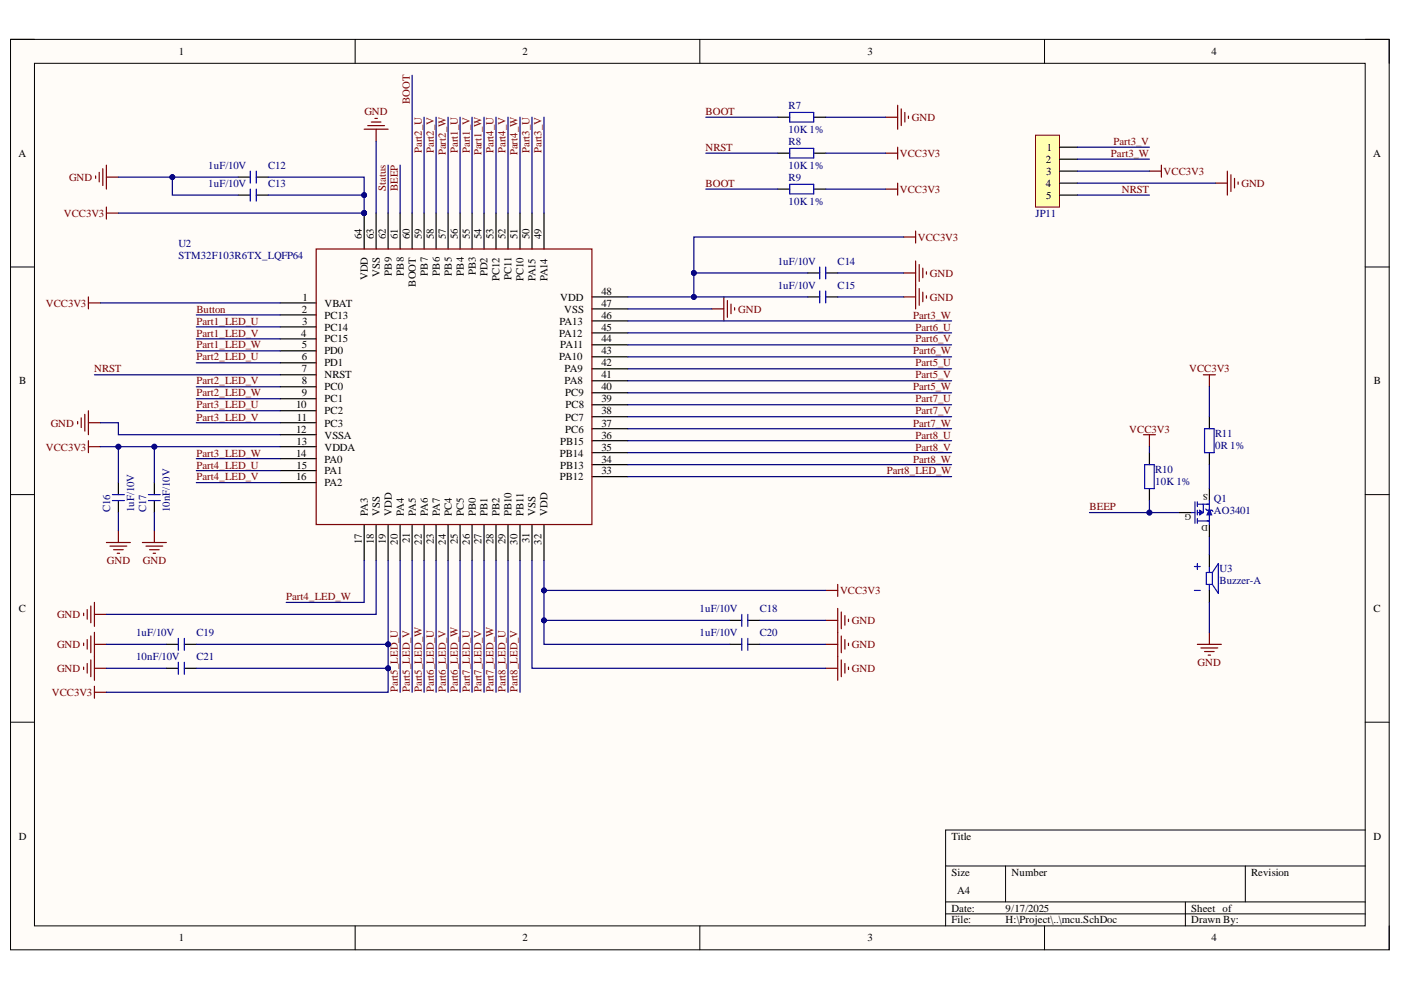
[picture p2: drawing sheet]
<svg xmlns="http://www.w3.org/2000/svg" width="297mm" height="210mm" viewBox="0 0 297 210" stroke-linecap="round" stroke-linejoin="round" font-family="sans-serif">
<defs><g id="words">
<g font-size="2.3">
<text x="37.9" y="11.7">1</text>
<text x="110.7" y="11.7">2</text>
<text x="183.9" y="11.7">3</text>
<text x="256.9" y="11.7">4</text>
<text x="3.9" y="33.3">A</text>
<text x="221.8" y="34.6">2</text>
<text x="221.9" y="32">1</text>
<text x="291.1" y="33.3">A</text>
<text x="221.8" y="39.6">4</text>
<text x="221.8" y="37.1">3</text>
<text x="221.8" y="42.2">5</text>
<text x="76.7" y="50.7" transform="rotate(-90 76.7 50.7)">64</text>
<text x="79.3" y="50.7" transform="rotate(-90 79.3 50.7)">63</text>
<text x="81.8" y="50.7" transform="rotate(-90 81.8 50.7)">62</text>
<text x="84.4" y="50.7" transform="rotate(-90 84.4 50.7)">61</text>
<text x="86.9" y="50.7" transform="rotate(-90 86.9 50.7)">60</text>
<text x="89.4" y="50.7" transform="rotate(-90 89.4 50.7)">59</text>
<text x="92" y="50.7" transform="rotate(-90 92 50.7)">58</text>
<text x="94.5" y="50.7" transform="rotate(-90 94.5 50.7)">57</text>
<text x="97" y="50.7" transform="rotate(-90 97 50.7)">56</text>
<text x="99.6" y="50.7" transform="rotate(-90 99.6 50.7)">55</text>
<text x="102.1" y="50.7" transform="rotate(-90 102.1 50.7)">54</text>
<text x="104.7" y="50.7" transform="rotate(-90 104.7 50.7)">53</text>
<text x="107.2" y="50.7" transform="rotate(-90 107.2 50.7)">52</text>
<text x="109.7" y="50.7" transform="rotate(-90 109.7 50.7)">51</text>
<text x="112.3" y="50.7" transform="rotate(-90 112.3 50.7)">50</text>
<text x="114.8" y="50.7" transform="rotate(-90 114.8 50.7)">49</text>
<text x="78" y="59.4" transform="rotate(-90 78 59.4)">VDD</text>
<text x="80.5" y="58.7" transform="rotate(-90 80.5 58.7)">VSS</text>
<text x="83.1" y="58.4" transform="rotate(-90 83.1 58.4)">PB9</text>
<text x="85.6" y="58.4" transform="rotate(-90 85.6 58.4)">PB8</text>
<text x="90.7" y="58.4" transform="rotate(-90 90.7 58.4)">PB7</text>
<text x="93.2" y="58.4" transform="rotate(-90 93.2 58.4)">PB6</text>
<text x="95.8" y="58.4" transform="rotate(-90 95.8 58.4)">PB5</text>
<text x="98.3" y="58.4" transform="rotate(-90 98.3 58.4)">PB4</text>
<text x="100.9" y="58.3" transform="rotate(-90 100.9 58.3)">PB3</text>
<text x="103.4" y="58.6" transform="rotate(-90 103.4 58.6)">PD2</text>
<text x="105.9" y="59.6" transform="rotate(-90 105.9 59.6)">PC12</text>
<text x="108.5" y="59.4" transform="rotate(-90 108.5 59.4)">PC11</text>
<text x="111" y="59.6" transform="rotate(-90 111 59.6)">PC10</text>
<text x="113.5" y="59.7" transform="rotate(-90 113.5 59.7)">PA15</text>
<text x="116.1" y="59.7" transform="rotate(-90 116.1 59.7)">PA14</text>
<text x="64.1" y="63.7">1</text>
<text x="68.8" y="65">VBAT</text>
<text x="88.2" y="60.8" transform="rotate(-90 88.2 60.8)">BOOT</text>
<text x="118.8" y="63.7">VDD</text>
<text x="127.5" y="65">47</text>
<text x="127.5" y="62.5">48</text>
<text x="63.9" y="71.3">4</text>
<text x="64" y="66.3">2</text>
<text x="64" y="68.8">3</text>
<text x="68.8" y="67.5">PC13</text>
<text x="68.8" y="70.1">PC14</text>
<text x="118.5" y="71.3">PA12</text>
<text x="118.6" y="68.8">PA13</text>
<text x="119.6" y="66.3">VSS</text>
<text x="127.5" y="70.1">45</text>
<text x="127.5" y="67.5">46</text>
<text x="64" y="73.9">5</text>
<text x="64" y="76.4">6</text>
<text x="68.8" y="72.6">PC15</text>
<text x="68.8" y="75.2">PD0</text>
<text x="68.8" y="77.7">PD1</text>
<text x="118.5" y="76.4">PA10</text>
<text x="118.8" y="73.9">PA11</text>
<text x="127.5" y="77.7">42</text>
<text x="127.5" y="75.2">43</text>
<text x="127.5" y="72.6">44</text>
<text x="4.1" y="81.5">B</text>
<text x="64" y="79">7</text>
<text x="64" y="81.5">8</text>
<text x="68.8" y="80.2">NRST</text>
<text x="68.8" y="82.8">PC0</text>
<text x="119.7" y="81.5">PA8</text>
<text x="119.7" y="79">PA9</text>
<text x="127.5" y="82.8">40</text>
<text x="127.5" y="80.2">41</text>
<text x="291.3" y="81.5">B</text>
<text x="62.8" y="86.6">10</text>
<text x="62.9" y="89.2">11</text>
<text x="64" y="84">9</text>
<text x="68.8" y="85.3">PC1</text>
<text x="68.8" y="87.8">PC2</text>
<text x="119.8" y="89.2">PC7</text>
<text x="119.8" y="84">PC9</text>
<text x="119.9" y="86.6">PC8</text>
<text x="127.5" y="87.8">38</text>
<text x="127.5" y="85.3">39</text>
<text x="62.8" y="91.7">12</text>
<text x="62.9" y="94.3">13</text>
<text x="68.8" y="90.5">PC3</text>
<text x="68.8" y="93">VSSA</text>
<text x="68.8" y="95.5">VDDA</text>
<text x="118.8" y="94.3">PB15</text>
<text x="119.8" y="91.7">PC6</text>
<text x="127.5" y="95.5">35</text>
<text x="127.5" y="93">36</text>
<text x="127.5" y="90.5">37</text>
<text x="62.8" y="96.8">14</text>
<text x="62.8" y="101.9">16</text>
<text x="62.9" y="99.3">15</text>
<text x="68.8" y="98.1">PA0</text>
<text x="68.8" y="100.6">PA1</text>
<text x="118.7" y="101.9">PB12</text>
<text x="118.7" y="96.8">PB14</text>
<text x="118.8" y="99.3">PB13</text>
<text x="127.5" y="100.6">33</text>
<text x="127.5" y="98.1">34</text>
<text x="68.8" y="103.1">PA2</text>
<text x="78" y="109.4" transform="rotate(-90 78 109.4)">PA3</text>
<text x="80.5" y="109.4" transform="rotate(-90 80.5 109.4)">VSS</text>
<text x="83.1" y="109.4" transform="rotate(-90 83.1 109.4)">VDD</text>
<text x="85.6" y="109.4" transform="rotate(-90 85.6 109.4)">PA4</text>
<text x="88.2" y="109.4" transform="rotate(-90 88.2 109.4)">PA5</text>
<text x="90.7" y="109.4" transform="rotate(-90 90.7 109.4)">PA6</text>
<text x="93.2" y="109.4" transform="rotate(-90 93.2 109.4)">PA7</text>
<text x="95.8" y="109.4" transform="rotate(-90 95.8 109.4)">PC4</text>
<text x="98.3" y="109.4" transform="rotate(-90 98.3 109.4)">PC5</text>
<text x="100.9" y="109.4" transform="rotate(-90 100.9 109.4)">PB0</text>
<text x="103.4" y="109.4" transform="rotate(-90 103.4 109.4)">PB1</text>
<text x="105.9" y="109.4" transform="rotate(-90 105.9 109.4)">PB2</text>
<text x="108.5" y="109.4" transform="rotate(-90 108.5 109.4)">PB10</text>
<text x="111" y="109.4" transform="rotate(-90 111 109.4)">PB11</text>
<text x="113.5" y="109.4" transform="rotate(-90 113.5 109.4)">VSS</text>
<text x="116.1" y="109.4" transform="rotate(-90 116.1 109.4)">VDD</text>
<text x="76.7" y="115.4" transform="rotate(-90 76.7 115.4)">17</text>
<text x="79.3" y="115.4" transform="rotate(-90 79.3 115.4)">18</text>
<text x="81.8" y="115.4" transform="rotate(-90 81.8 115.4)">19</text>
<text x="84.4" y="115.5" transform="rotate(-90 84.4 115.5)">20</text>
<text x="86.9" y="115.2" transform="rotate(-90 86.9 115.2)">21</text>
<text x="89.4" y="115.5" transform="rotate(-90 89.4 115.5)">22</text>
<text x="92" y="115.3" transform="rotate(-90 92 115.3)">23</text>
<text x="94.5" y="115.5" transform="rotate(-90 94.5 115.5)">24</text>
<text x="97" y="115.4" transform="rotate(-90 97 115.4)">25</text>
<text x="99.6" y="115.5" transform="rotate(-90 99.6 115.5)">26</text>
<text x="102.1" y="115.4" transform="rotate(-90 102.1 115.4)">27</text>
<text x="104.7" y="115.4" transform="rotate(-90 104.7 115.4)">28</text>
<text x="107.2" y="115.4" transform="rotate(-90 107.2 115.4)">29</text>
<text x="109.7" y="115.5" transform="rotate(-90 109.7 115.5)">30</text>
<text x="112.3" y="115.2" transform="rotate(-90 112.3 115.2)">31</text>
<text x="114.8" y="115.5" transform="rotate(-90 114.8 115.5)">32</text>
<text x="4" y="129.8">C</text>
<text x="291.2" y="129.8">C</text>
<text x="4" y="178">D</text>
<text x="201.7" y="178">Title</text>
<text x="291.2" y="178">D</text>
<text x="201.7" y="185.7">Size</text>
<text x="214.5" y="185.7">Number</text>
<text x="265.2" y="185.7">Revision</text>
<text x="203" y="189.5">A4</text>
<text x="201.7" y="193.3">Date:</text>
<text x="201.7" y="195.8">File:</text>
<text x="213.2" y="193.3">9/17/2025</text>
<text x="213.2" y="195.8">H:\Project\..\mcu.SchDoc</text>
<text x="252.6" y="193.3">Sheet of</text>
<text x="252.6" y="195.8">Drawn By:</text>
<text x="37.9" y="199.6">1</text>
<text x="110.7" y="199.6">2</text>
<text x="183.9" y="199.6">3</text>
<text x="256.9" y="199.6">4</text>
</g>
<g font-size="2.3" fill="#800000">
<text x="86.9" y="22.1" transform="rotate(-90 86.9 22.1)">BOOT</text>
<text x="77.2" y="24.3">GND</text>
<text x="149.6" y="24.3">BOOT</text>
<text x="193.3" y="25.6">GND</text>
<text x="89.4" y="32.5" transform="rotate(-90 89.4 32.5)">Part2_U</text>
<text x="92" y="32.5" transform="rotate(-90 92 32.5)">Part2_V</text>
<text x="94.5" y="33" transform="rotate(-90 94.5 33)">Part2_W</text>
<text x="97" y="32.5" transform="rotate(-90 97 32.5)">Part1_U</text>
<text x="99.6" y="32.5" transform="rotate(-90 99.6 32.5)">Part1_V</text>
<text x="102.1" y="33" transform="rotate(-90 102.1 33)">Part1_W</text>
<text x="104.7" y="32.5" transform="rotate(-90 104.7 32.5)">Part4_U</text>
<text x="107.2" y="32.5" transform="rotate(-90 107.2 32.5)">Part4_V</text>
<text x="109.7" y="33" transform="rotate(-90 109.7 33)">Part4_W</text>
<text x="112.3" y="32.5" transform="rotate(-90 112.3 32.5)">Part3_U</text>
<text x="114.8" y="32.5" transform="rotate(-90 114.8 32.5)">Part3_V</text>
<text x="149.6" y="32">NRST</text>
<text x="190.8" y="33.3">VCC3V3</text>
<text x="235.5" y="33.3">Part3_W</text>
<text x="236.1" y="30.8">Part3_V</text>
<text x="14.6" y="38.4">GND</text>
<text x="81.8" y="40.6" transform="rotate(-90 81.8 40.6)">Status</text>
<text x="84.4" y="40.6" transform="rotate(-90 84.4 40.6)">BEEP</text>
<text x="149.6" y="39.6">BOOT</text>
<text x="190.8" y="40.9">VCC3V3</text>
<text x="237.8" y="40.9">NRST</text>
<text x="246.7" y="37.1">VCC3V3</text>
<text x="263.2" y="39.6">GND</text>
<text x="13.5" y="46">VCC3V3</text>
<text x="194.6" y="51.1">VCC3V3</text>
<text x="197.1" y="58.7">GND</text>
<text x="9.7" y="65">VCC3V3</text>
<text x="197.1" y="63.7">GND</text>
<text x="41.6" y="68.8">Part1_LED_U</text>
<text x="41.6" y="66.3">Button</text>
<text x="41.6" y="71.3">Part1_LED_V</text>
<text x="156.5" y="66.3">GND</text>
<text x="193.6" y="67.5">Part3_W</text>
<text x="194.1" y="70.1">Part6_U</text>
<text x="41.6" y="73.9">Part1_LED_W</text>
<text x="41.6" y="76.4">Part2_LED_U</text>
<text x="193.6" y="75.2">Part6_W</text>
<text x="194.1" y="77.7">Part5_U</text>
<text x="194.1" y="72.6">Part6_V</text>
<text x="20" y="79">NRST</text>
<text x="41.6" y="81.5">Part2_LED_V</text>
<text x="193.6" y="82.8">Part5_W</text>
<text x="194.1" y="80.2">Part5_V</text>
<text x="252.1" y="79">VCC3V3</text>
<text x="41.6" y="84">Part2_LED_W</text>
<text x="41.6" y="86.6">Part3_LED_U</text>
<text x="41.6" y="89.2">Part3_LED_V</text>
<text x="194.1" y="85.3">Part7_U</text>
<text x="194.1" y="87.8">Part7_V</text>
<text x="9.7" y="95.5">VCC3V3</text>
<text x="10.7" y="90.5">GND</text>
<text x="193.6" y="90.5">Part7_W</text>
<text x="194.1" y="93">Part8_U</text>
<text x="194.1" y="95.5">Part8_V</text>
<text x="239.4" y="91.7">VCC3V3</text>
<text x="41.6" y="99.3">Part4_LED_U</text>
<text x="41.6" y="101.9">Part4_LED_V</text>
<text x="41.6" y="96.8">Part3_LED_W</text>
<text x="188" y="100.6">Part8_LED_W</text>
<text x="193.6" y="98.1">Part8_W</text>
<text x="231" y="108.2">BEEP</text>
<text x="22.7" y="119.6">GND</text>
<text x="30.3" y="119.6">GND</text>
<text x="178.1" y="126">VCC3V3</text>
<text x="12.1" y="131">GND</text>
<text x="60.7" y="127.2">Part4_LED_W</text>
<text x="12.1" y="137.4">GND</text>
<text x="180.6" y="132.3">GND</text>
<text x="180.6" y="137.4">GND</text>
<text x="12.1" y="142.5">GND</text>
<text x="180.6" y="142.5">GND</text>
<text x="253.9" y="141.2">GND</text>
<text x="11" y="147.5">VCC3V3</text>
<text x="84.4" y="146.8" transform="rotate(-90 84.4 146.8)">Part5_LED_U</text>
<text x="86.9" y="146.8" transform="rotate(-90 86.9 146.8)">Part5_LED_V</text>
<text x="89.4" y="146.8" transform="rotate(-90 89.4 146.8)">Part5_LED_W</text>
<text x="92" y="146.8" transform="rotate(-90 92 146.8)">Part6_LED_U</text>
<text x="94.5" y="146.8" transform="rotate(-90 94.5 146.8)">Part6_LED_V</text>
<text x="97" y="146.8" transform="rotate(-90 97 146.8)">Part6_LED_W</text>
<text x="99.6" y="146.8" transform="rotate(-90 99.6 146.8)">Part7_LED_U</text>
<text x="102.1" y="146.8" transform="rotate(-90 102.1 146.8)">Part7_LED_V</text>
<text x="104.7" y="146.8" transform="rotate(-90 104.7 146.8)">Part7_LED_W</text>
<text x="107.2" y="146.8" transform="rotate(-90 107.2 146.8)">Part8_LED_U</text>
<text x="109.7" y="146.8" transform="rotate(-90 109.7 146.8)">Part8_LED_V</text>
</g>
<g font-size="2.3" fill="#000080">
<text x="167.2" y="23.1">R7</text>
<text x="167.2" y="28.1">10K 1%</text>
<text x="44.2" y="35.8">1uF/10V</text>
<text x="56.9" y="35.8">C12</text>
<text x="167.2" y="30.8">R8</text>
<text x="167.2" y="35.8">10K 1%</text>
<text x="44.2" y="39.6">1uF/10V</text>
<text x="56.9" y="39.6">C13</text>
<text x="167.2" y="38.4">R9</text>
<text x="167.2" y="43.4">10K 1%</text>
<text x="219.6" y="46">JP11</text>
<text x="37.8" y="52.3">U2</text>
<text x="37.8" y="54.9">STM32F103R6TX_LQFP64</text>
<text x="164.9" y="56.1">1uF/10V</text>
<text x="177.6" y="56.1">C14</text>
<text x="164.9" y="61.2">1uF/10V</text>
<text x="177.6" y="61.2">C15</text>
<text x="257.6" y="92.7">R11</text>
<text x="257.6" y="95.3">0R 1%</text>
<text x="244.9" y="100.3">R10</text>
<text x="244.9" y="102.9">10K 1%</text>
<text x="257.4" y="106.4">Q1</text>
<text x="23.4" y="108.6" transform="rotate(-90 23.4 108.6)">C16</text>
<text x="28.4" y="108.6" transform="rotate(-90 28.4 108.6)">1uF/10V</text>
<text x="31" y="108.6" transform="rotate(-90 31 108.6)">C17</text>
<text x="36" y="108.6" transform="rotate(-90 36 108.6)">10nF/10V</text>
<text x="257.4" y="109">AO3401</text>
<text x="258.6" y="121.3">U3</text>
<text x="258.6" y="123.9">Buzzer-A</text>
<text x="148.3" y="129.8">1uF/10V</text>
<text x="161.1" y="129.8">C18</text>
<text x="28.9" y="134.8">1uF/10V</text>
<text x="41.6" y="134.8">C19</text>
<text x="148.3" y="134.8">1uF/10V</text>
<text x="161.1" y="134.8">C20</text>
<text x="28.9" y="139.9">10nF/10V</text>
<text x="41.6" y="139.9">C21</text>
</g>
<g font-size="1.9" fill="#080d02">
<text x="256.1" y="104.7" transform="rotate(-180 256.1 104.7)">S</text>
<text x="252.6" y="109.1" transform="rotate(-180 252.6 109.1)">G</text>
<text x="256.1" y="111.3" transform="rotate(-180 256.1 111.3)">D</text>
</g>
</g></defs>
<path d="M2.2 8.4h292.3v193h-292.3z" fill-rule="evenodd" fill="#fffcf8"/>
<path d="M2.2 8.4h292.3v193h-292.3z" fill="none" stroke="#000" stroke-width=".21"/>
<path d="M7.3 13.4h282.1v182.9h-282.1z" fill-rule="evenodd" fill="#fffcf8"/>
<g fill="none" stroke="#000" stroke-width=".21">
<path d="M2.2 8.3h5.1M7.3 13.4h282.1v182.9h-282.1zM75.3 8.3v5.1M148.4 8.3v5.1M221.5 8.4v5M289.4 8.4h5.1v5M2.2 56.6h5.1M289.4 56.6h5.1M2.2 104.9h5.1M289.4 104.9h5.1M2.2 153.1h5.1M289.4 153.1h5.1"/>
<path d="M289.4 176h-88.9v20.3M75.3 196.3v5.1M148.4 196.3v5.1M200.5 183.6h88.9M200.5 191.2h88.9M200.5 193.8h88.9M213.2 183.6v7.6M221.5 196.3v5.1M251.3 191.2v5.1M264 183.6v7.6M294.5 196.3v5.1"/>
</g>
<circle cx="77.2" cy="45.2" r=".51" fill="#000080"/>
<circle cx="77.2" cy="45.2" r=".51" fill="none" stroke="#000080" stroke-width=".21"/>
<g fill="none" stroke="#000" stroke-width=".25">
<path d="M77.2 45.2v7.6M79.7 45.2v7.6M82.3 45.2v7.6M84.8 45.2v7.6M87.4 45.2v7.6M89.9 45.2v7.6M92.5 45.2v7.6M95 45.2v7.6M97.5 45.2v7.6M100.1 45.2v7.6M102.6 45.2v7.6M105.2 45.2v7.6"/>
<path d="M107.7 45.2v7.6M110.3 45.2v7.6M112.8 45.2v7.6M115.3 45.2v7.6M59.4 64.2h7.6M59.4 66.8h7.6M59.4 69.3h7.6M59.4 71.8h7.6M59.4 74.4h7.6M59.4 76.9h7.6M59.4 79.5h7.6M125.5 78.2h7.6"/>
<path d="M125.5 75.7h7.6M125.5 73.1h7.6M125.5 70.6h7.6M125.5 68h7.6M125.5 65.5h7.6M125.5 63h7.6M59.4 82h7.6M59.4 84.5h7.6M59.4 87.1h7.6M59.4 89.6h7.6M59.4 92.2h7.6M59.4 94.7h7.6"/>
<path d="M59.4 97.2h7.6M59.4 99.8h7.6M125.5 98.5h7.6M125.5 96h7.6M125.5 93.4h7.6M125.5 90.9h7.6M125.5 88.4h7.6M125.5 85.8h7.6M125.5 83.3h7.6M125.5 80.7h7.6M59.4 102.3h7.6M77.2 111.2v7.6"/>
<path d="M79.7 111.2v7.6M82.3 111.2v7.6M84.8 111.2v7.6M87.4 111.2v7.6M89.9 111.2v7.6M92.5 111.2v7.6M95 111.2v7.6M97.5 111.2v7.6M100.1 111.2v7.6M102.6 111.2v7.6M105.2 111.2v7.6M107.7 111.2v7.6"/>
<path d="M110.3 111.2v7.6M112.8 111.2v7.6M115.3 111.2v7.6M125.5 101.1h7.6"/>
</g>
<circle cx="77.2" cy="45.2" r=".51" fill="#000080"/>
<circle cx="77.2" cy="45.2" r=".51" fill="none" stroke="#000080" stroke-width=".21"/>
<g fill="none" stroke="#800000" stroke-width=".25">
<path d="M20.3 37.3v.5M21 36.5v2.1M21.8 35.8v3.5M22.6 35v5.1M22.6 37.6h2.5M77.2 27.4h5.1M78 26.6h3.5M78.7 25.9h2.1M79.5 25.1h.5M79.7 27.4v2.5M187.8 24.9h2.5M187.8 32.5h2.5"/>
<path d="M190.3 22.3v5.1M190.3 31.2v2.5M190.3 38.8v2.6M191.1 23.1v3.5M191.8 23.8v2.1M192.6 24.6v.5M22.6 43.9v2.5M22.6 45.2h2.5M67 52.8h58.5v58.4h-58.5zM187.8 40.1h2.5M191.6 57.9h2.5M191.6 50.3h2.5"/>
<path d="M194.1 49v2.5M194.1 55.3v10.2M194.9 56.1v3.6M195.7 56.9v2M196.4 57.6v.5M18.7 63v2.5M18.7 64.2h2.6M150.9 65.5h2.6M153.5 63v5M154.2 63.7v3.6M155 64.5v2M155.8 65.2v.5"/>
<path d="M191.6 63h2.5M194.9 61.2v3.5M195.7 61.9v2.1M196.4 62.7v.5M16.5 89.4v.5M17.2 88.6v2M18 87.8v3.6M18.7 87.1v5.1M18.7 93.4v2.6M18.7 89.6h2.6M18.7 94.7h2.6M22.6 115h5"/>
<path d="M23.3 115.8h3.6M24.1 116.6h2M24.8 117.3h.6M25.1 112.5v2.5M30.2 115h5.1M30.9 115.8h3.6M31.7 116.6h2M32.5 117.3h.5M32.7 112.5v2.5M17.7 130v.5M17.7 136.4v.5M18.5 129.2v2.1"/>
<path d="M18.5 135.6v2M19.3 128.5v3.5M19.3 134.8v3.6M19.3 139.9v3.6M20 127.7v5.1M20 134.1v10.1M20 130.3h2.6M20 136.6h2.6M175.1 136.6h2.5M175.1 131.5h2.5M175.1 125.2h2.5M177.6 123.9v2.6"/>
<path d="M177.6 129v15.2M178.4 129.8v3.5M178.4 134.8v3.6M178.4 139.9v3.6M179.1 130.5v2.1M179.1 135.6v2M179.9 131.3v.5M179.9 136.4v.5M17.7 141.4v.6M18.5 140.7v2M20 145.5v2.5M20 141.7h2.6"/>
<path d="M20 146.8h2.6M175.1 141.7h2.5M179.1 140.7v2M179.9 141.4v.6"/>
</g>
<g fill="none" stroke="#000" stroke-width=".25">
<path d="M50.5 37.6h2.6M54.3 37.6h2.6M164.9 24.9h2.5M164.9 32.5h2.5M172.5 24.9h2.6M172.5 32.5h2.6M50.5 41.4h2.6M54.3 41.4h2.6M164.9 40.1h2.5M171.3 57.9h2.5M172.5 40.1h2.6M175.1 57.9h2.5"/>
<path d="M171.3 63h2.5M175.1 63h2.5M25.1 102.3v2.6M25.1 106.1v2.6M32.7 102.3v2.6M32.7 106.1v2.6M35.3 136.6h2.5M39.1 136.6h2.5M154.7 136.6h2.6M154.7 131.5h2.6M158.5 136.6h2.6M158.5 131.5h2.6"/>
<path d="M35.3 141.7h2.5M39.1 141.7h2.5"/>
</g>
<g fill="none" stroke="#00f" stroke-width=".25">
<path d="M53.1 36.3v2.5M54.3 36.3v2.5M167.4 23.8h5.1v2.1h-5.1zM167.4 31.5h5.1v2h-5.1zM167.4 39.1h5.1v2h-5.1zM53.1 40.1v2.5M54.3 40.1v2.5M173.8 56.6v2.5M175.1 56.6v2.5M173.8 61.7v2.5M175.1 61.7v2.5M23.8 106.1h2.6"/>
<path d="M23.8 104.9h2.6M31.5 106.1h2.5M31.5 104.9h2.5M37.8 135.3v2.6M39.1 135.3v2.6M157.3 130.3v2.5M157.3 135.3v2.6M158.5 130.3v2.5M158.5 135.3v2.6M37.8 140.4v2.6M39.1 140.4v2.6"/>
</g>
<path d="M219.6 28.7h5v15.2h-5z" fill-rule="evenodd" fill="#ffffb0"/>
<path d="M219.6 28.7h5v15.2h-5z" fill="none" stroke="#800000" stroke-width=".21"/>
<path d="M224.6 31.2h3.8M224.6 33.7h3.8M224.6 36.3h3.8M224.6 38.8h3.8M224.6 41.4h3.8" fill="none" stroke="#000" stroke-width=".25"/>
<path d="M79.7 29.9v15.3M21.3 64.2h38.1M133.1 65.5h17.8M32.7 94.7v7.6M25.1 108.7v3.8M32.7 108.7v3.8" fill="none" stroke="#000080" stroke-width=".25"/>
<circle cx="32.7" cy="94.7" r=".51" fill="#000080"/>
<circle cx="32.7" cy="94.7" r=".51" fill="none" stroke="#000080" stroke-width=".21"/>
<path d="M79.7 118.8v11.5h-57.1M82.3 118.8v17.8h-40.7" fill="none" stroke="#000080" stroke-width=".25"/>
<circle cx="82.3" cy="136.6" r=".51" fill="#000080"/>
<circle cx="82.3" cy="136.6" r=".51" fill="none" stroke="#000080" stroke-width=".21"/>
<path d="M22.6 136.6h12.7M82.3 136.6v5.1h-40.7" fill="none" stroke="#000080" stroke-width=".25"/>
<circle cx="82.3" cy="141.7" r=".51" fill="#000080"/>
<circle cx="82.3" cy="141.7" r=".51" fill="none" stroke="#000080" stroke-width=".21"/>
<circle cx="82.3" cy="136.6" r=".51" fill="#000080"/>
<circle cx="82.3" cy="136.6" r=".51" fill="none" stroke="#000080" stroke-width=".21"/>
<path d="M115.3 131.5v5.1h39.4M161.1 131.5h14M161.1 136.6h14M22.6 141.7h12.7" fill="none" stroke="#000080" stroke-width=".25"/>
<circle cx="115.3" cy="131.5" r=".51" fill="#000080"/>
<circle cx="115.3" cy="131.5" r=".51" fill="none" stroke="#000080" stroke-width=".21"/>
<path d="M171.3 57.9h-24.2v5.1M177.6 57.9h14M177.6 63h14M112.8 118.8v22.9h62.3" fill="none" stroke="#000080" stroke-width=".25"/>
<circle cx="147.1" cy="63" r=".51" fill="#000080"/>
<circle cx="147.1" cy="63" r=".51" fill="none" stroke="#000080" stroke-width=".21"/>
<circle cx="147.1" cy="57.9" r=".51" fill="#000080"/>
<circle cx="147.1" cy="57.9" r=".51" fill="none" stroke="#000080" stroke-width=".21"/>
<path d="M56.9 41.4h20.3" fill="none" stroke="#000080" stroke-width=".25"/>
<circle cx="77.2" cy="41.4" r=".51" fill="#000080"/>
<circle cx="77.2" cy="41.4" r=".51" fill="none" stroke="#000080" stroke-width=".21"/>
<path d="M36.5 37.6v3.8h14" fill="none" stroke="#000080" stroke-width=".25"/>
<circle cx="36.5" cy="37.6" r=".51" fill="#000080"/>
<circle cx="36.5" cy="37.6" r=".51" fill="none" stroke="#000080" stroke-width=".21"/>
<path d="M25.1 45.2h52.1" fill="none" stroke="#000080" stroke-width=".25"/>
<circle cx="77.2" cy="45.2" r=".51" fill="#000080"/>
<circle cx="77.2" cy="45.2" r=".51" fill="none" stroke="#000080" stroke-width=".21"/>
<path d="M191.6 50.3h-44.5v7.6" fill="none" stroke="#000080" stroke-width=".25"/>
<circle cx="147.1" cy="57.9" r=".51" fill="#000080"/>
<circle cx="147.1" cy="57.9" r=".51" fill="none" stroke="#000080" stroke-width=".21"/>
<path d="M25.1 94.7v7.6" fill="none" stroke="#000080" stroke-width=".25"/>
<circle cx="25.1" cy="94.7" r=".51" fill="#000080"/>
<circle cx="25.1" cy="94.7" r=".51" fill="none" stroke="#000080" stroke-width=".21"/>
<path d="M21.3 89.6h3.8v2.6h34.3M82.3 141.7v5.1h-59.7" fill="none" stroke="#000080" stroke-width=".25"/>
<circle cx="82.3" cy="141.7" r=".51" fill="#000080"/>
<circle cx="82.3" cy="141.7" r=".51" fill="none" stroke="#000080" stroke-width=".21"/>
<path d="M115.3 125.2h59.8" fill="none" stroke="#000080" stroke-width=".25"/>
<circle cx="115.3" cy="125.2" r=".51" fill="#000080"/>
<circle cx="115.3" cy="125.2" r=".51" fill="none" stroke="#000080" stroke-width=".21"/>
<g fill="none" stroke="#000080" stroke-width=".25">
<path d="M87.4 16v29.2M89.9 24.9v20.3M92.5 24.9v20.3M95 24.9v20.3M97.5 24.9v20.3M100.1 24.9v20.3M102.6 24.9v20.3M105.2 24.9v20.3M107.7 24.9v20.3M110.3 24.9v20.3M112.8 24.9v20.3M115.3 24.9v20.3"/>
<path d="M20 79.5h39.4M41.6 76.9h17.8M41.6 74.4h17.8M41.6 71.8h17.8M41.6 69.3h17.8M41.6 66.8h17.8M133.1 78.2h68.7M133.1 75.7h68.7M133.1 73.1h68.7M133.1 70.6h68.7M133.1 68h68.7M21.3 94.7h38.1"/>
<path d="M41.6 82h17.8M41.6 84.5h17.8M41.6 87.1h17.8M41.6 89.6h17.8M41.6 97.2h17.8M41.6 99.8h17.8M133.1 98.5h68.7M133.1 96h68.7M133.1 93.4h68.7M133.1 90.9h68.7M133.1 88.4h68.7M133.1 85.8h68.7"/>
<path d="M133.1 83.3h68.7M133.1 80.7h68.7M41.6 102.3h17.8M77.2 118.8v8.9h-16.5M84.8 118.8v28M87.4 118.8v28M89.9 118.8v28M92.5 118.8v28M95 118.8v28M97.5 118.8v28M100.1 118.8v28M102.6 118.8v28"/>
<path d="M105.2 118.8v28M107.7 118.8v28M110.3 118.8v28M133.1 101.1h68.7"/>
</g>
<circle cx="25.1" cy="94.7" r=".51" fill="#000080"/>
<circle cx="25.1" cy="94.7" r=".51" fill="none" stroke="#000080" stroke-width=".21"/>
<circle cx="32.7" cy="94.7" r=".51" fill="#000080"/>
<circle cx="32.7" cy="94.7" r=".51" fill="none" stroke="#000080" stroke-width=".21"/>
<path d="M25.1 37.6h25.4" fill="none" stroke="#000080" stroke-width=".25"/>
<circle cx="36.5" cy="37.6" r=".51" fill="#000080"/>
<circle cx="36.5" cy="37.6" r=".51" fill="none" stroke="#000080" stroke-width=".21"/>
<path d="M56.9 37.6h20.3v7.6" fill="none" stroke="#000080" stroke-width=".25"/>
<circle cx="77.2" cy="45.2" r=".51" fill="#000080"/>
<circle cx="77.2" cy="45.2" r=".51" fill="none" stroke="#000080" stroke-width=".21"/>
<circle cx="77.2" cy="41.4" r=".51" fill="#000080"/>
<circle cx="77.2" cy="41.4" r=".51" fill="none" stroke="#000080" stroke-width=".21"/>
<path d="M115.3 118.8v12.7h39.4" fill="none" stroke="#000080" stroke-width=".25"/>
<circle cx="115.3" cy="131.5" r=".51" fill="#000080"/>
<circle cx="115.3" cy="131.5" r=".51" fill="none" stroke="#000080" stroke-width=".21"/>
<circle cx="115.3" cy="125.2" r=".51" fill="#000080"/>
<circle cx="115.3" cy="125.2" r=".51" fill="none" stroke="#000080" stroke-width=".21"/>
<path d="M133.1 63h38.2" fill="none" stroke="#000080" stroke-width=".25"/>
<circle cx="147.1" cy="63" r=".51" fill="#000080"/>
<circle cx="147.1" cy="63" r=".51" fill="none" stroke="#000080" stroke-width=".21"/>
<g fill="none" stroke="#000080" stroke-width=".25">
<path d="M82.3 35v10.2M84.8 35v10.2M149.6 24.9h15.3M149.6 32.5h15.3M175.1 24.9h12.7M175.1 32.5h12.7M228.4 31.2h15.3M228.4 33.7h15.3M228.4 36.3h15.3M228.4 38.8h29.3M149.6 40.1h15.3M175.1 40.1h12.7"/>
<path d="M228.4 41.4h15.3M231 108.7h19.1"/>
</g>
<path d="M243.7 36.3h2.5M246.2 35v2.6M257.7 38.8h2.5M260.2 36.3v5.1M261 37.1v3.5M261.7 37.8v2M262.5 38.6v.5" fill="none" stroke="#800000" stroke-width=".25"/>
<circle cx="243.7" cy="108.7" r=".51" fill="#000080"/>
<circle cx="243.7" cy="108.7" r=".51" fill="none" stroke="#000080" stroke-width=".21"/>
<path d="M255.1 79.5h2.6M256.4 79.5v2.5M242.4 92.2h2.6M243.7 92.2v2.5" fill="none" stroke="#800000" stroke-width=".25"/>
<path d="M243.7 96v2.5M243.7 103.6v2.5" fill="none" stroke="#000" stroke-width=".25"/>
<path d="M242.7 98.5h2v5.1h-2z" fill="none" stroke="#00f" stroke-width=".25"/>
<path d="M243.7 106.1v2.6" fill="none" stroke="#000080" stroke-width=".25"/>
<circle cx="243.7" cy="108.7" r=".51" fill="#000080"/>
<circle cx="243.7" cy="108.7" r=".51" fill="none" stroke="#000080" stroke-width=".21"/>
<g fill="none" stroke="#00f" stroke-width=".25">
<path d="M252.6 108.7h.8M253.4 106.4v4.6M253.9 106.4v1M253.9 108.2v1M253.9 109.9v1.1M253.9 119.5v1.2M253.9 110.5h2.5M253.9 106.9h2.5M255.1 106.9v1.8h-1.2M256.4 106.1v2.1M256.4 109.2v2M253.2 120.1h1.3"/>
<path d="M253.2 125.2h1.3M256.4 120.1v1.3M256.4 123.9v1.3M257 121.4h-1.2v2.5h1.2M257 121.4v2.5M257 121.4l1.3-1.9v6.3l-1.3-1.9"/>
</g>
<path d="M250.1 108.7h2.5M256.4 103.6v2.5M256.4 111.2v2.6M256.4 117.6v2.5M256.4 125.2v2.5" fill="none" stroke="#000" stroke-width=".25"/>
<path d="M243.7 94.7v1.3M256.4 113.8v3.8M256.4 127.7v6.4" fill="none" stroke="#000080" stroke-width=".25"/>
<path d="M253.9 136.6h5M254.6 137.4h3.6M255.4 138.1h2M256.2 138.9h.5M256.4 134.1v2.5" fill="none" stroke="#800000" stroke-width=".25"/>
<path d="M256.4 107.9l.5 1.3h-1z" fill="#00f"/>
<path d="M256.4 107.9l.5 1.3h-1z" fill="none" stroke="#00f" stroke-width=".21"/>
<path d="M255.6 107.9l.3 .3h1l.3 .2" fill="none" stroke="#00f" stroke-width=".25"/>
<path d="M254.4 108.2l.7 .5-.7 .5z" fill="#00f"/>
<path d="M254.4 108.2l.7 .5-.7 .5z" fill="none" stroke="#00f" stroke-width=".21"/>
<path d="M256.4 88.4v2.5M256.4 96v2.5" fill="none" stroke="#000" stroke-width=".25"/>
<path d="M255.4 90.9h2v5.1h-2z" fill="none" stroke="#00f" stroke-width=".25"/>
<path d="M256.4 82v6.4M256.4 98.5v5.1" fill="none" stroke="#000080" stroke-width=".25"/>
<use href="#words"/>
</svg>
